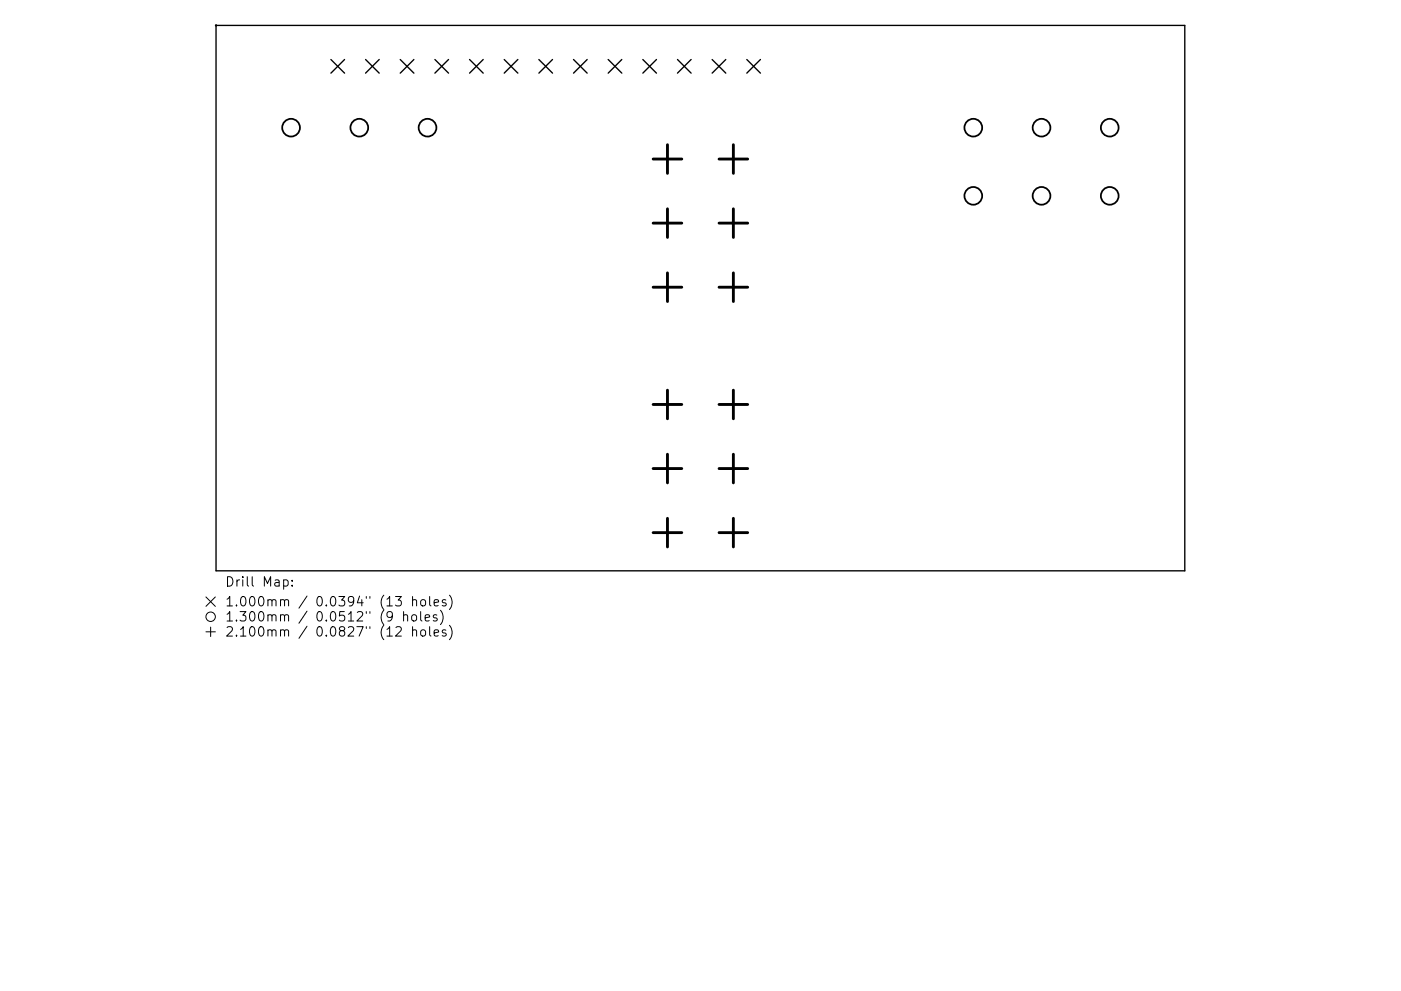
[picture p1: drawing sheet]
<svg xmlns="http://www.w3.org/2000/svg" width="297mm" height="210mm" viewBox="0 0 297 210" stroke-linecap="round" stroke-linejoin="round" font-family="sans-serif">
<defs><g id="words">
<g font-size="2.8">
<text x="47.7" y="124.5">Drill Map:</text>
<text x="47.7" y="128.7">1.000mm / 0.0394&quot; (13 holes)</text>
<text x="47.7" y="131.9">1.300mm / 0.0512&quot; (9 holes)</text>
<text x="47.7" y="135.1">2.100mm / 0.0827&quot; (12 holes)</text>
</g>
</g></defs>
<g fill="none" stroke="#000" stroke-width=".29">
<path d="M45.8 5.4h205.4v115.7h-205.4zM70.2 12.6l2.9 2.9M73.1 12.6l-2.9 2.9M77.5 12.6l2.9 2.9M80.4 12.6l-2.9 2.9M84.9 12.6l2.9 2.9M87.8 12.6l-2.9 2.9M92.2 12.6l2.9 2.9M95.1 12.6l-2.9 2.9M99.6 12.6l2.8 2.9M102.4 12.6l-2.8 2.9M106.9 12.6l2.9 2.9"/>
<path d="M109.8 12.6l-2.9 2.9M114.2 12.6l2.9 2.9M117.1 12.6l-2.9 2.9M121.6 12.6l2.9 2.9M124.5 12.6l-2.9 2.9M128.9 12.6l2.9 2.9M131.8 12.6l-2.9 2.9M136.3 12.6l2.9 2.9M139.2 12.6l-2.9 2.9M143.6 12.6l2.9 2.9M146.5 12.6l-2.9 2.9M151 12.6l2.9 2.9"/>
<path d="M153.9 12.6l-2.9 2.9M158.3 12.6l2.9 2.9M161.2 12.6l-2.9 2.9"/>
</g>
<circle cx="45.8" cy="5.4" r=".14" fill="#000" stroke="#000" stroke-width=".21"/>
<g fill="none" stroke="#000" stroke-width=".38">
<circle cx="61.7" cy="27.1" r="1.88"/>
<circle cx="76.2" cy="27.1" r="1.88"/>
<circle cx="90.6" cy="27.1" r="1.88"/>
<circle cx="206.4" cy="27.1" r="1.88"/>
<circle cx="220.8" cy="27.1" r="1.88"/>
<circle cx="235.3" cy="27.1" r="1.88"/>
<circle cx="206.4" cy="41.6" r="1.88"/>
<circle cx="220.8" cy="41.6" r="1.88"/>
<circle cx="235.3" cy="41.6" r="1.88"/>
</g>
<g fill="none" stroke="#000" stroke-width=".61">
<path d="M138.5 33.7h6.1M141.5 30.7v6.1M152.4 33.7h6.1M155.5 30.7v6.1M138.5 47.3h6.1M141.5 44.3v6.1M141.5 57.9v6.1M152.4 47.3h6.1M155.5 44.3v6.1M155.5 57.9v6.1M138.5 60.9h6.1M152.4 60.9h6.1"/>
<path d="M138.5 85.8h6.1M138.5 99.4h6.1M141.5 82.8v6.1M141.5 96.4v6M152.4 85.8h6.1M152.4 99.4h6.1M155.5 82.8v6.1M155.5 96.4v6M138.5 113h6.1M141.5 110v6M152.4 113h6.1M155.5 110v6"/>
</g>
<g fill="none" stroke="#000" stroke-width=".21">
<path d="M43.7 126.7l2 2M43.7 134.1h2M44.7 133.1v2M45.7 126.7l-2 2M60.1 123.1l.6-.1 .4 .4v.6l-.2 .3h-.8M61.9 124.2v.2M61.9 123.1v.2M83.9 126.6h1.2l-.7 .7a.54 .54 0 0 1 .7 .4v.5l-.2 .3-.8 .1-.2-.2M83.9 133.1l.3-.1 .7 .1a.54 .54 0 0 1 .1 .7l-1.1 1.2h1.2M85.6 130.6a.5 .5 0 0 1 .8 .1v1.1M85.6 129.8v2M87.5 127.4l.3-.2 .4 .1 .1 1.3"/>
<path d="M87.5 130.5l.2-.1a.54 .54 0 0 1 .6 .4v.6a.54 .54 0 0 1-.5 .4 .54 .54 0 0 1-.5-.4v-.6zM87.5 133.8a.5 .5 0 0 1 .8 .1v1.1M87.5 126.6v2M87.5 133v2M89.2 129.8v1.7l.3 .3M89.3 127.4l.3-.2a.54 .54 0 0 1 .6 .4l-.1 .8a.54 .54 0 0 1-.5 .2 .54 .54 0 0 1-.4-.4zM89.3 133.8a.54 .54 0 0 1 .5-.2 .54 .54 0 0 1 .4 .4l-.1 .8a.54 .54 0 0 1-.5 .2 .54 .54 0 0 1-.4-.4zM90.1 131.1l1-.2-.1-.4-.6-.1-.3 .3 .1 1h.8M91.1 126.6v1.7l.3 .3M91.1 133v1.7l.3 .3M92 127.9l1-.2-.1-.4-.6-.1-.3 .3 .1 1h.8M92 134.3l1-.2-.1-.4-.6-.1-.3 .3 .1 1h.8"/>
<path d="M92.6 130.5l-.5-.1-.2 .3v.3l.7 .2v.5h-.7M93.4 129.5a2.29 2.29 0 0 1 0 3M94.5 127.3l-.5-.1-.2 .3 .1 .3 .6 .2v.5h-.7M94.5 133.7l-.5-.1-.2 .3 .1 .3 .6 .2v.5h-.7M95.3 126.3a2.29 2.29 0 0 1 0 3M95.3 132.7a2.29 2.29 0 0 1 0 3"/>
<circle cx="44.7" cy="130.9" r="1"/>
</g>
<use href="#words"/>
</svg>
